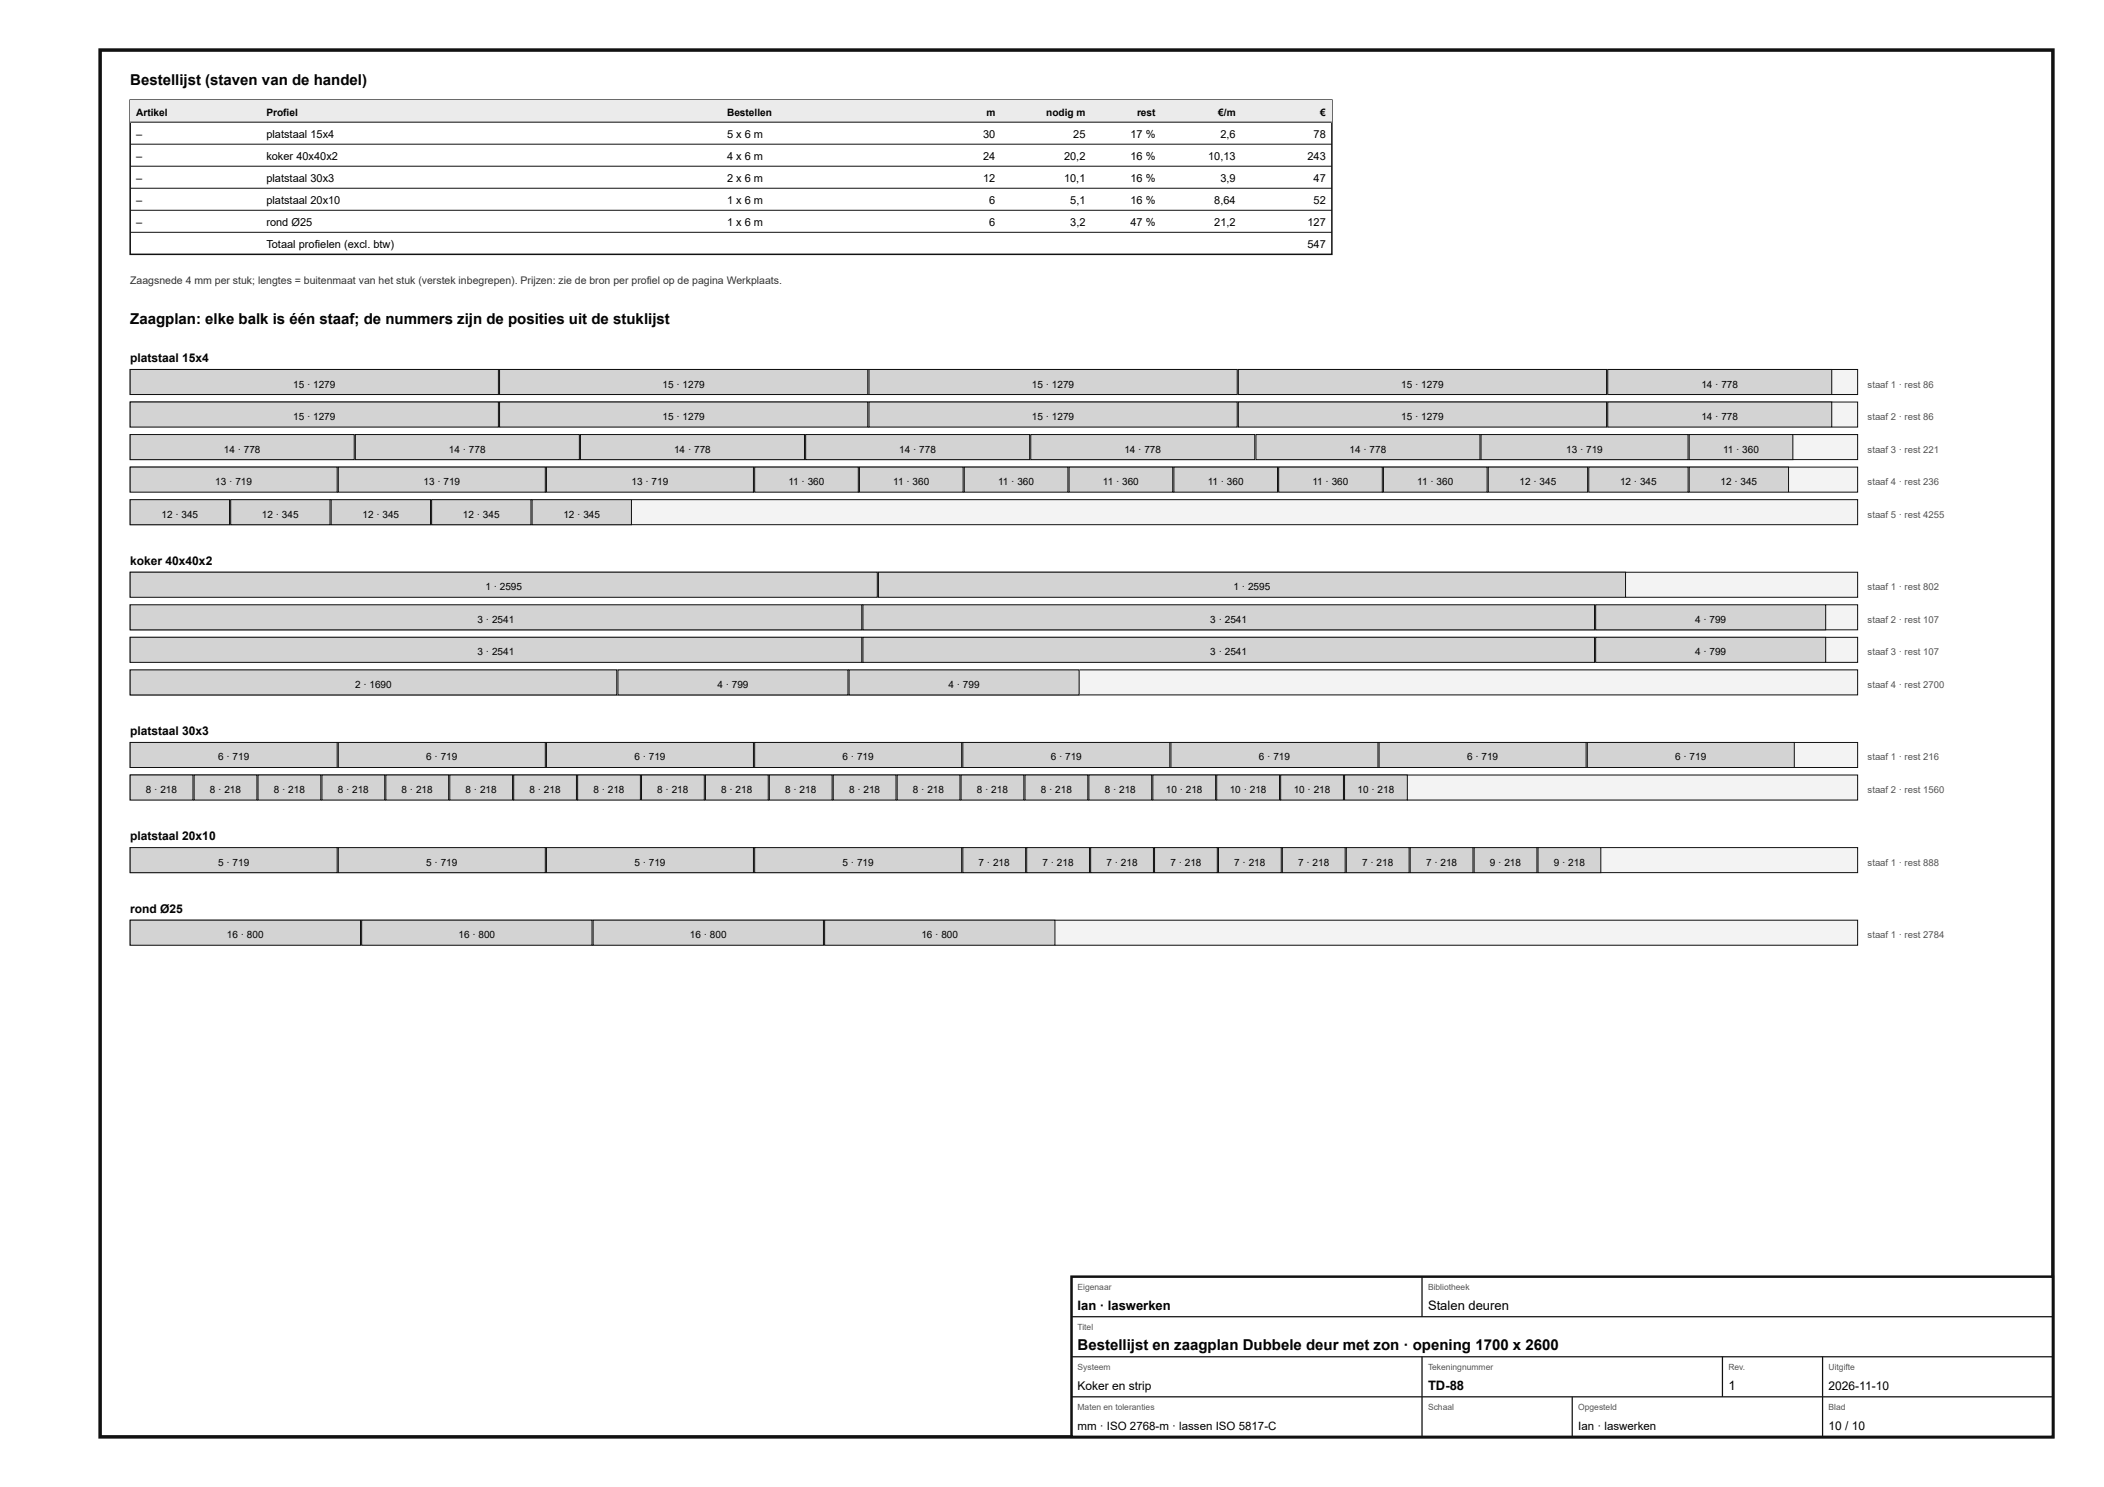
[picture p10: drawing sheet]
<svg xmlns="http://www.w3.org/2000/svg" width="420mm" height="297mm" viewBox="0 0 420 297" stroke-linecap="round" stroke-linejoin="round" font-family="sans-serif">
<defs><g id="words">
<g font-size="3">
<text x="26" y="17">Bestellijst (staven van de handel)</text>
<text x="26" y="64.8">Zaagplan: elke balk is één staaf; de nummers zijn de posities uit de stuklijst</text>
<text x="215.2" y="269.6">Bestellijst en zaagplan Dubbele deur met zon · opening 1700 x 2600</text>
</g>
<g font-size="2.6">
<text x="215.2" y="261.6">Ian · laswerken</text>
<text x="285.2" y="261.6">Stalen deuren</text>
<text x="285.2" y="277.6">TD-88</text>
<text x="345.2" y="277.6">1</text>
</g>
<g font-size="2.4">
<text x="26" y="72.3">platstaal 15x4</text>
<text x="26" y="112.8">koker 40x40x2</text>
<text x="26" y="146.8">platstaal 30x3</text>
<text x="26" y="167.8">platstaal 20x10</text>
<text x="26" y="182.3">rond Ø25</text>
<text x="215.2" y="277.6">Koker en strip</text>
<text x="365.2" y="277.6">2026-11-10</text>
<text x="365.2" y="285.6">10 / 10</text>
</g>
<g font-size="2.3">
<text x="215.2" y="285.6">mm · ISO 2768-m · lassen ISO 5817-C</text>
<text x="315.2" y="285.6">Ian · laswerken</text>
</g>
<g font-size="2.2">
<text x="27.2" y="27.5">–</text>
<text x="53.2" y="27.5">platstaal 15x4</text>
<text x="145.2" y="27.5">5 x 6 m</text>
<text x="196.3" y="27.5">30</text>
<text x="214.3" y="27.5">25</text>
<text x="225.8" y="27.5">17 %</text>
<text x="243.7" y="27.5">2,6</text>
<text x="262.3" y="27.5">78</text>
<text x="27.2" y="31.9">–</text>
<text x="53.2" y="31.9">koker 40x40x2</text>
<text x="145.2" y="31.9">4 x 6 m</text>
<text x="196.3" y="31.9">24</text>
<text x="212.5" y="31.9">20,2</text>
<text x="225.8" y="31.9">16 %</text>
<text x="241.3" y="31.9">10,13</text>
<text x="261.1" y="31.9">243</text>
<text x="27.2" y="36.3">–</text>
<text x="27.2" y="40.7">–</text>
<text x="53.2" y="36.3">platstaal 30x3</text>
<text x="53.2" y="40.7">platstaal 20x10</text>
<text x="145.2" y="36.3">2 x 6 m</text>
<text x="145.2" y="40.7">1 x 6 m</text>
<text x="196.3" y="36.3">12</text>
<text x="197.6" y="40.7">6</text>
<text x="212.5" y="36.3">10,1</text>
<text x="213.7" y="40.7">5,1</text>
<text x="225.8" y="36.3">16 %</text>
<text x="225.8" y="40.7">16 %</text>
<text x="242.5" y="40.7">8,64</text>
<text x="243.7" y="36.3">3,9</text>
<text x="262.3" y="36.3">47</text>
<text x="262.3" y="40.7">52</text>
<text x="27.2" y="45.1">–</text>
<text x="53.2" y="45.1">rond Ø25</text>
<text x="145.2" y="45.1">1 x 6 m</text>
<text x="197.6" y="45.1">6</text>
<text x="213.7" y="45.1">3,2</text>
<text x="225.8" y="45.1">47 %</text>
<text x="242.5" y="45.1">21,2</text>
<text x="261.1" y="45.1">127</text>
<text x="53.2" y="49.5">Totaal profielen (excl. btw)</text>
<text x="261.1" y="49.5">547</text>
</g>
<text font-size="2.1" fill="#333" x="26" y="56.8">Zaagsnede 4 mm per stuk; lengtes = buitenmaat van het stuk (verstek inbegrepen). Prijzen: zie de bron per profiel op de pagina Werkplaats.</text>
<g font-size="2">
<text x="27.2" y="23.1">Artikel</text>
<text x="53.2" y="23.1">Profiel</text>
<text x="145.2" y="23.1">Bestellen</text>
<text x="197" y="23.1">m</text>
<text x="208.9" y="23.1">nodig m</text>
<text x="227.1" y="23.1">rest</text>
<text x="243.3" y="23.1">€/m</text>
<text x="263.7" y="23.1">€</text>
<text x="58.5" y="77.4">15 · 1279</text>
<text x="132.3" y="77.4">15 · 1279</text>
<text x="206.1" y="77.4">15 · 1279</text>
<text x="279.9" y="77.4">15 · 1279</text>
<text x="339.8" y="77.4">14 · 778</text>
<text x="58.5" y="83.9">15 · 1279</text>
<text x="132.3" y="83.9">15 · 1279</text>
<text x="206.1" y="83.9">15 · 1279</text>
<text x="279.9" y="83.9">15 · 1279</text>
<text x="339.8" y="83.9">14 · 778</text>
<text x="44.7" y="90.4">14 · 778</text>
<text x="89.7" y="90.4">14 · 778</text>
<text x="134.6" y="90.4">14 · 778</text>
<text x="179.6" y="90.4">14 · 778</text>
<text x="224.6" y="90.4">14 · 778</text>
<text x="269.5" y="90.4">14 · 778</text>
<text x="312.8" y="90.4">13 · 719</text>
<text x="344.1" y="90.4">11 · 360</text>
<text x="43" y="96.9">13 · 719</text>
<text x="84.6" y="96.9">13 · 719</text>
<text x="126.1" y="96.9">13 · 719</text>
<text x="157.5" y="96.9">11 · 360</text>
<text x="178.4" y="96.9">11 · 360</text>
<text x="199.3" y="96.9">11 · 360</text>
<text x="220.3" y="96.9">11 · 360</text>
<text x="241.2" y="96.9">11 · 360</text>
<text x="262.1" y="96.9">11 · 360</text>
<text x="283.1" y="96.9">11 · 360</text>
<text x="303.5" y="96.9">12 · 345</text>
<text x="323.5" y="96.9">12 · 345</text>
<text x="343.6" y="96.9">12 · 345</text>
<text x="32.3" y="103.4">12 · 345</text>
<text x="52.3" y="103.4">12 · 345</text>
<text x="72.4" y="103.4">12 · 345</text>
<text x="92.5" y="103.4">12 · 345</text>
<text x="112.5" y="103.4">12 · 345</text>
<text x="96.9" y="117.9">1 · 2595</text>
<text x="246.4" y="117.9">1 · 2595</text>
<text x="95.4" y="124.4">3 · 2541</text>
<text x="241.7" y="124.4">3 · 2541</text>
<text x="338.5" y="124.4">4 · 799</text>
<text x="95.4" y="130.9">3 · 2541</text>
<text x="241.7" y="130.9">3 · 2541</text>
<text x="338.5" y="130.9">4 · 799</text>
<text x="70.9" y="137.4">2 · 1690</text>
<text x="143.3" y="137.4">4 · 799</text>
<text x="189.4" y="137.4">4 · 799</text>
<text x="43.6" y="151.9">6 · 719</text>
<text x="85.1" y="151.9">6 · 719</text>
<text x="126.7" y="151.9">6 · 719</text>
<text x="168.3" y="151.9">6 · 719</text>
<text x="209.8" y="151.9">6 · 719</text>
<text x="251.4" y="151.9">6 · 719</text>
<text x="293" y="151.9">6 · 719</text>
<text x="334.6" y="151.9">6 · 719</text>
<text x="29.2" y="158.4">8 · 218</text>
<text x="41.9" y="158.4">8 · 218</text>
<text x="54.7" y="158.4">8 · 218</text>
<text x="67.4" y="158.4">8 · 218</text>
<text x="80.2" y="158.4">8 · 218</text>
<text x="93" y="158.4">8 · 218</text>
<text x="105.7" y="158.4">8 · 218</text>
<text x="118.5" y="158.4">8 · 218</text>
<text x="131.3" y="158.4">8 · 218</text>
<text x="144" y="158.4">8 · 218</text>
<text x="156.8" y="158.4">8 · 218</text>
<text x="169.6" y="158.4">8 · 218</text>
<text x="182.3" y="158.4">8 · 218</text>
<text x="195.1" y="158.4">8 · 218</text>
<text x="207.9" y="158.4">8 · 218</text>
<text x="220.6" y="158.4">8 · 218</text>
<text x="232.8" y="158.4">10 · 218</text>
<text x="245.6" y="158.4">10 · 218</text>
<text x="258.4" y="158.4">10 · 218</text>
<text x="271.1" y="158.4">10 · 218</text>
<text x="43.6" y="172.9">5 · 719</text>
<text x="85.1" y="172.9">5 · 719</text>
<text x="126.7" y="172.9">5 · 719</text>
<text x="168.3" y="172.9">5 · 719</text>
<text x="195.4" y="172.9">7 · 218</text>
<text x="208.2" y="172.9">7 · 218</text>
<text x="221" y="172.9">7 · 218</text>
<text x="233.7" y="172.9">7 · 218</text>
<text x="246.5" y="172.9">7 · 218</text>
<text x="259.3" y="172.9">7 · 218</text>
<text x="272" y="172.9">7 · 218</text>
<text x="284.8" y="172.9">7 · 218</text>
<text x="297.6" y="172.9">9 · 218</text>
<text x="310.3" y="172.9">9 · 218</text>
<text x="45.3" y="187.4">16 · 800</text>
<text x="91.6" y="187.4">16 · 800</text>
<text x="137.8" y="187.4">16 · 800</text>
<text x="184" y="187.4">16 · 800</text>
</g>
<g font-size="1.9" fill="#555">
<text x="373" y="77.4">staaf 1 · rest 86</text>
<text x="373" y="83.9">staaf 2 · rest 86</text>
<text x="373" y="90.4">staaf 3 · rest 221</text>
<text x="373" y="96.9">staaf 4 · rest 236</text>
<text x="373" y="103.4">staaf 5 · rest 4255</text>
<text x="373" y="117.9">staaf 1 · rest 802</text>
<text x="373" y="124.4">staaf 2 · rest 107</text>
<text x="373" y="130.9">staaf 3 · rest 107</text>
<text x="373" y="137.4">staaf 4 · rest 2700</text>
<text x="373" y="151.9">staaf 1 · rest 216</text>
<text x="373" y="158.4">staaf 2 · rest 1560</text>
<text x="373" y="172.9">staaf 1 · rest 888</text>
<text x="373" y="187.4">staaf 1 · rest 2784</text>
</g>
<g font-size="1.7" fill="#555">
<text x="215.2" y="257.6">Eigenaar</text>
<text x="285.2" y="257.6">Bibliotheek</text>
<text x="215.2" y="265.6">Titel</text>
<text x="215.2" y="273.6">Systeem</text>
<text x="285.2" y="273.6">Tekeningnummer</text>
<text x="345.2" y="273.6">Rev.</text>
<text x="365.2" y="273.6">Uitgifte</text>
<text x="215.2" y="281.6">Maten en toleranties</text>
<text x="285.2" y="281.6">Schaal</text>
<text x="315.2" y="281.6">Opgesteld</text>
<text x="365.2" y="281.6">Blad</text>
</g>
</g></defs>
<path d="M20 10h390v277h-390z" fill="none" stroke="#111" stroke-width=".7" stroke-linecap="butt"/>
<path d="M26 20h240v30.8h-240z" fill="none" stroke="#111" stroke-width=".3"/>
<path d="M26 20h240v4.4h-240z" fill="#e9ecee"/>
<path d="M26 24.4h240M26 28.8h240M26 33.2h240M26 37.6h240M26 42h240M26 46.4h240" fill="none" stroke="#111" stroke-width=".2"/>
<path d="M26 73.8h345v5h-345z" fill="#f2f3f3"/>
<path d="M26 73.8h345v5h-345z" fill="none" stroke="#111" stroke-width=".2"/>
<path d="M26 73.8h73.5v5h-73.5z" fill="#cfd4d7"/>
<path d="M26 73.8h73.5v5h-73.5z" fill="none" stroke="#111" stroke-width=".2"/>
<path d="M99.8 73.8h73.5v5h-73.5z" fill="#cfd4d7"/>
<path d="M99.8 73.8h73.5v5h-73.5z" fill="none" stroke="#111" stroke-width=".2"/>
<path d="M173.5 73.8h73.6v5h-73.6z" fill="#cfd4d7"/>
<path d="M173.5 73.8h73.6v5h-73.6z" fill="none" stroke="#111" stroke-width=".2"/>
<path d="M247.3 73.8h73.6v5h-73.6z" fill="#cfd4d7"/>
<path d="M247.3 73.8h73.6v5h-73.6z" fill="none" stroke="#111" stroke-width=".2"/>
<path d="M321.1 73.8h44.7v5h-44.7z" fill="#cfd4d7"/>
<path d="M321.1 73.8h44.7v5h-44.7z" fill="none" stroke="#111" stroke-width=".2"/>
<path d="M26 80.3h345v5h-345z" fill="#f2f3f3"/>
<path d="M26 80.3h345v5h-345z" fill="none" stroke="#111" stroke-width=".2"/>
<path d="M26 80.3h73.5v5h-73.5z" fill="#cfd4d7"/>
<path d="M26 80.3h73.5v5h-73.5z" fill="none" stroke="#111" stroke-width=".2"/>
<path d="M99.8 80.3h73.5v5h-73.5z" fill="#cfd4d7"/>
<path d="M99.8 80.3h73.5v5h-73.5z" fill="none" stroke="#111" stroke-width=".2"/>
<path d="M173.5 80.3h73.6v5h-73.6z" fill="#cfd4d7"/>
<path d="M173.5 80.3h73.6v5h-73.6z" fill="none" stroke="#111" stroke-width=".2"/>
<path d="M247.3 80.3h73.6v5h-73.6z" fill="#cfd4d7"/>
<path d="M247.3 80.3h73.6v5h-73.6z" fill="none" stroke="#111" stroke-width=".2"/>
<path d="M321.1 80.3h44.7v5h-44.7z" fill="#cfd4d7"/>
<path d="M321.1 80.3h44.7v5h-44.7z" fill="none" stroke="#111" stroke-width=".2"/>
<path d="M26 86.8h345v5h-345z" fill="#f2f3f3"/>
<path d="M26 86.8h345v5h-345z" fill="none" stroke="#111" stroke-width=".2"/>
<path d="M26 86.8h44.7v5h-44.7z" fill="#cfd4d7"/>
<path d="M26 86.8h44.7v5h-44.7z" fill="none" stroke="#111" stroke-width=".2"/>
<path d="M71 86.8h44.7v5h-44.7z" fill="#cfd4d7"/>
<path d="M71 86.8h44.7v5h-44.7z" fill="none" stroke="#111" stroke-width=".2"/>
<path d="M115.9 86.8h44.8v5h-44.8z" fill="#cfd4d7"/>
<path d="M115.9 86.8h44.8v5h-44.8z" fill="none" stroke="#111" stroke-width=".2"/>
<path d="M160.9 86.8h44.7v5h-44.7z" fill="#cfd4d7"/>
<path d="M160.9 86.8h44.7v5h-44.7z" fill="none" stroke="#111" stroke-width=".2"/>
<path d="M205.9 86.8h44.7v5h-44.7z" fill="#cfd4d7"/>
<path d="M205.9 86.8h44.7v5h-44.7z" fill="none" stroke="#111" stroke-width=".2"/>
<path d="M250.8 86.8h44.8v5h-44.8z" fill="#cfd4d7"/>
<path d="M250.8 86.8h44.8v5h-44.8z" fill="none" stroke="#111" stroke-width=".2"/>
<path d="M295.8 86.8h41.3v5h-41.3z" fill="#cfd4d7"/>
<path d="M295.8 86.8h41.3v5h-41.3z" fill="none" stroke="#111" stroke-width=".2"/>
<path d="M337.4 86.8h20.7v5h-20.7z" fill="#cfd4d7"/>
<path d="M337.4 86.8h20.7v5h-20.7z" fill="none" stroke="#111" stroke-width=".2"/>
<path d="M26 93.3h345v5h-345z" fill="#f2f3f3"/>
<path d="M26 93.3h345v5h-345z" fill="none" stroke="#111" stroke-width=".2"/>
<path d="M26 93.3h41.3v5h-41.3z" fill="#cfd4d7"/>
<path d="M26 93.3h41.3v5h-41.3z" fill="none" stroke="#111" stroke-width=".2"/>
<path d="M67.6 93.3h41.3v5h-41.3z" fill="#cfd4d7"/>
<path d="M67.6 93.3h41.3v5h-41.3z" fill="none" stroke="#111" stroke-width=".2"/>
<path d="M109.1 93.3h41.4v5h-41.4z" fill="#cfd4d7"/>
<path d="M109.1 93.3h41.4v5h-41.4z" fill="none" stroke="#111" stroke-width=".2"/>
<path d="M150.7 93.3h20.7v5h-20.7z" fill="#cfd4d7"/>
<path d="M150.7 93.3h20.7v5h-20.7z" fill="none" stroke="#111" stroke-width=".2"/>
<path d="M171.6 93.3h20.7v5h-20.7z" fill="#cfd4d7"/>
<path d="M171.6 93.3h20.7v5h-20.7z" fill="none" stroke="#111" stroke-width=".2"/>
<path d="M192.6 93.3h20.7v5h-20.7z" fill="#cfd4d7"/>
<path d="M192.6 93.3h20.7v5h-20.7z" fill="none" stroke="#111" stroke-width=".2"/>
<path d="M213.5 93.3h20.7v5h-20.7z" fill="#cfd4d7"/>
<path d="M213.5 93.3h20.7v5h-20.7z" fill="none" stroke="#111" stroke-width=".2"/>
<path d="M234.4 93.3h20.7v5h-20.7z" fill="#cfd4d7"/>
<path d="M234.4 93.3h20.7v5h-20.7z" fill="none" stroke="#111" stroke-width=".2"/>
<path d="M255.4 93.3h20.7v5h-20.7z" fill="#cfd4d7"/>
<path d="M255.4 93.3h20.7v5h-20.7z" fill="none" stroke="#111" stroke-width=".2"/>
<path d="M276.3 93.3h20.7v5h-20.7z" fill="#cfd4d7"/>
<path d="M276.3 93.3h20.7v5h-20.7z" fill="none" stroke="#111" stroke-width=".2"/>
<path d="M297.2 93.3h19.9v5h-19.9z" fill="#cfd4d7"/>
<path d="M297.2 93.3h19.9v5h-19.9z" fill="none" stroke="#111" stroke-width=".2"/>
<path d="M317.3 93.3h19.8v5h-19.8z" fill="#cfd4d7"/>
<path d="M317.3 93.3h19.8v5h-19.8z" fill="none" stroke="#111" stroke-width=".2"/>
<path d="M337.4 93.3h19.8v5h-19.8z" fill="#cfd4d7"/>
<path d="M337.4 93.3h19.8v5h-19.8z" fill="none" stroke="#111" stroke-width=".2"/>
<path d="M26 99.8h345v5h-345z" fill="#f2f3f3"/>
<path d="M26 99.8h345v5h-345z" fill="none" stroke="#111" stroke-width=".2"/>
<path d="M26 99.8h19.8v5h-19.8z" fill="#cfd4d7"/>
<path d="M26 99.8h19.8v5h-19.8z" fill="none" stroke="#111" stroke-width=".2"/>
<path d="M46.1 99.8h19.8v5h-19.8z" fill="#cfd4d7"/>
<path d="M46.1 99.8h19.8v5h-19.8z" fill="none" stroke="#111" stroke-width=".2"/>
<path d="M66.1 99.8h19.9v5h-19.9z" fill="#cfd4d7"/>
<path d="M66.1 99.8h19.9v5h-19.9z" fill="none" stroke="#111" stroke-width=".2"/>
<path d="M86.2 99.8h19.8v5h-19.8z" fill="#cfd4d7"/>
<path d="M86.2 99.8h19.8v5h-19.8z" fill="none" stroke="#111" stroke-width=".2"/>
<path d="M106.3 99.8h19.8v5h-19.8z" fill="#cfd4d7"/>
<path d="M106.3 99.8h19.8v5h-19.8z" fill="none" stroke="#111" stroke-width=".2"/>
<path d="M26 114.3h345v5h-345z" fill="#f2f3f3"/>
<path d="M26 114.3h345v5h-345z" fill="none" stroke="#111" stroke-width=".2"/>
<path d="M26 114.3h149.2v5h-149.2z" fill="#cfd4d7"/>
<path d="M26 114.3h149.2v5h-149.2z" fill="none" stroke="#111" stroke-width=".2"/>
<path d="M175.4 114.3h149.2v5h-149.2z" fill="#cfd4d7"/>
<path d="M175.4 114.3h149.2v5h-149.2z" fill="none" stroke="#111" stroke-width=".2"/>
<path d="M26 120.8h345v5h-345z" fill="#f2f3f3"/>
<path d="M26 120.8h345v5h-345z" fill="none" stroke="#111" stroke-width=".2"/>
<path d="M26 120.8h146.1v5h-146.1z" fill="#cfd4d7"/>
<path d="M26 120.8h146.1v5h-146.1z" fill="none" stroke="#111" stroke-width=".2"/>
<path d="M172.3 120.8h146.1v5h-146.1z" fill="#cfd4d7"/>
<path d="M172.3 120.8h146.1v5h-146.1z" fill="none" stroke="#111" stroke-width=".2"/>
<path d="M318.7 120.8h45.9v5h-45.9z" fill="#cfd4d7"/>
<path d="M318.7 120.8h45.9v5h-45.9z" fill="none" stroke="#111" stroke-width=".2"/>
<path d="M26 127.3h345v5h-345z" fill="#f2f3f3"/>
<path d="M26 127.3h345v5h-345z" fill="none" stroke="#111" stroke-width=".2"/>
<path d="M26 127.3h146.1v5h-146.1z" fill="#cfd4d7"/>
<path d="M26 127.3h146.1v5h-146.1z" fill="none" stroke="#111" stroke-width=".2"/>
<path d="M172.3 127.3h146.1v5h-146.1z" fill="#cfd4d7"/>
<path d="M172.3 127.3h146.1v5h-146.1z" fill="none" stroke="#111" stroke-width=".2"/>
<path d="M318.7 127.3h45.9v5h-45.9z" fill="#cfd4d7"/>
<path d="M318.7 127.3h45.9v5h-45.9z" fill="none" stroke="#111" stroke-width=".2"/>
<path d="M26 133.8h345v5h-345z" fill="#f2f3f3"/>
<path d="M26 133.8h345v5h-345z" fill="none" stroke="#111" stroke-width=".2"/>
<path d="M26 133.8h97.2v5h-97.2z" fill="#cfd4d7"/>
<path d="M26 133.8h97.2v5h-97.2z" fill="none" stroke="#111" stroke-width=".2"/>
<path d="M123.4 133.8h45.9v5h-45.9z" fill="#cfd4d7"/>
<path d="M123.4 133.8h45.9v5h-45.9z" fill="none" stroke="#111" stroke-width=".2"/>
<path d="M169.6 133.8h45.9v5h-45.9z" fill="#cfd4d7"/>
<path d="M169.6 133.8h45.9v5h-45.9z" fill="none" stroke="#111" stroke-width=".2"/>
<path d="M26 148.3h345v5h-345z" fill="#f2f3f3"/>
<path d="M26 148.3h345v5h-345z" fill="none" stroke="#111" stroke-width=".2"/>
<path d="M26 148.3h41.3v5h-41.3z" fill="#cfd4d7"/>
<path d="M26 148.3h41.3v5h-41.3z" fill="none" stroke="#111" stroke-width=".2"/>
<path d="M67.6 148.3h41.3v5h-41.3z" fill="#cfd4d7"/>
<path d="M67.6 148.3h41.3v5h-41.3z" fill="none" stroke="#111" stroke-width=".2"/>
<path d="M109.1 148.3h41.4v5h-41.4z" fill="#cfd4d7"/>
<path d="M109.1 148.3h41.4v5h-41.4z" fill="none" stroke="#111" stroke-width=".2"/>
<path d="M150.7 148.3h41.4v5h-41.4z" fill="#cfd4d7"/>
<path d="M150.7 148.3h41.4v5h-41.4z" fill="none" stroke="#111" stroke-width=".2"/>
<path d="M192.3 148.3h41.3v5h-41.3z" fill="#cfd4d7"/>
<path d="M192.3 148.3h41.3v5h-41.3z" fill="none" stroke="#111" stroke-width=".2"/>
<path d="M233.9 148.3h41.3v5h-41.3z" fill="#cfd4d7"/>
<path d="M233.9 148.3h41.3v5h-41.3z" fill="none" stroke="#111" stroke-width=".2"/>
<path d="M275.4 148.3h41.4v5h-41.4z" fill="#cfd4d7"/>
<path d="M275.4 148.3h41.4v5h-41.4z" fill="none" stroke="#111" stroke-width=".2"/>
<path d="M317 148.3h41.3v5h-41.3z" fill="#cfd4d7"/>
<path d="M317 148.3h41.3v5h-41.3z" fill="none" stroke="#111" stroke-width=".2"/>
<path d="M26 154.8h345v5h-345z" fill="#f2f3f3"/>
<path d="M26 154.8h345v5h-345z" fill="none" stroke="#111" stroke-width=".2"/>
<path d="M26 154.8h12.5v5h-12.5z" fill="#cfd4d7"/>
<path d="M26 154.8h12.5v5h-12.5z" fill="none" stroke="#111" stroke-width=".2"/>
<path d="M38.8 154.8h12.5v5h-12.5z" fill="#cfd4d7"/>
<path d="M38.8 154.8h12.5v5h-12.5z" fill="none" stroke="#111" stroke-width=".2"/>
<path d="M51.5 154.8h12.6v5h-12.6z" fill="#cfd4d7"/>
<path d="M51.5 154.8h12.6v5h-12.6z" fill="none" stroke="#111" stroke-width=".2"/>
<path d="M64.3 154.8h12.5v5h-12.5z" fill="#cfd4d7"/>
<path d="M64.3 154.8h12.5v5h-12.5z" fill="none" stroke="#111" stroke-width=".2"/>
<path d="M77.1 154.8h12.5v5h-12.5z" fill="#cfd4d7"/>
<path d="M77.1 154.8h12.5v5h-12.5z" fill="none" stroke="#111" stroke-width=".2"/>
<path d="M89.8 154.8h12.6v5h-12.6z" fill="#cfd4d7"/>
<path d="M89.8 154.8h12.6v5h-12.6z" fill="none" stroke="#111" stroke-width=".2"/>
<path d="M102.6 154.8h12.5v5h-12.5z" fill="#cfd4d7"/>
<path d="M102.6 154.8h12.5v5h-12.5z" fill="none" stroke="#111" stroke-width=".2"/>
<path d="M115.4 154.8h12.5v5h-12.5z" fill="#cfd4d7"/>
<path d="M115.4 154.8h12.5v5h-12.5z" fill="none" stroke="#111" stroke-width=".2"/>
<path d="M128.1 154.8h12.6v5h-12.6z" fill="#cfd4d7"/>
<path d="M128.1 154.8h12.6v5h-12.6z" fill="none" stroke="#111" stroke-width=".2"/>
<path d="M140.9 154.8h12.5v5h-12.5z" fill="#cfd4d7"/>
<path d="M140.9 154.8h12.5v5h-12.5z" fill="none" stroke="#111" stroke-width=".2"/>
<path d="M153.6 154.8h12.6v5h-12.6z" fill="#cfd4d7"/>
<path d="M153.6 154.8h12.6v5h-12.6z" fill="none" stroke="#111" stroke-width=".2"/>
<path d="M166.4 154.8h12.5v5h-12.5z" fill="#cfd4d7"/>
<path d="M166.4 154.8h12.5v5h-12.5z" fill="none" stroke="#111" stroke-width=".2"/>
<path d="M179.2 154.8h12.5v5h-12.5z" fill="#cfd4d7"/>
<path d="M179.2 154.8h12.5v5h-12.5z" fill="none" stroke="#111" stroke-width=".2"/>
<path d="M191.9 154.8h12.6v5h-12.6z" fill="#cfd4d7"/>
<path d="M191.9 154.8h12.6v5h-12.6z" fill="none" stroke="#111" stroke-width=".2"/>
<path d="M204.7 154.8h12.5v5h-12.5z" fill="#cfd4d7"/>
<path d="M204.7 154.8h12.5v5h-12.5z" fill="none" stroke="#111" stroke-width=".2"/>
<path d="M217.5 154.8h12.5v5h-12.5z" fill="#cfd4d7"/>
<path d="M217.5 154.8h12.5v5h-12.5z" fill="none" stroke="#111" stroke-width=".2"/>
<path d="M230.2 154.8h12.6v5h-12.6z" fill="#cfd4d7"/>
<path d="M230.2 154.8h12.6v5h-12.6z" fill="none" stroke="#111" stroke-width=".2"/>
<path d="M243 154.8h12.5v5h-12.5z" fill="#cfd4d7"/>
<path d="M243 154.8h12.5v5h-12.5z" fill="none" stroke="#111" stroke-width=".2"/>
<path d="M255.8 154.8h12.5v5h-12.5z" fill="#cfd4d7"/>
<path d="M255.8 154.8h12.5v5h-12.5z" fill="none" stroke="#111" stroke-width=".2"/>
<path d="M268.5 154.8h12.6v5h-12.6z" fill="#cfd4d7"/>
<path d="M268.5 154.8h12.6v5h-12.6z" fill="none" stroke="#111" stroke-width=".2"/>
<path d="M26 169.3h345v5h-345z" fill="#f2f3f3"/>
<path d="M26 169.3h345v5h-345z" fill="none" stroke="#111" stroke-width=".2"/>
<path d="M26 169.3h41.3v5h-41.3z" fill="#cfd4d7"/>
<path d="M26 169.3h41.3v5h-41.3z" fill="none" stroke="#111" stroke-width=".2"/>
<path d="M67.6 169.3h41.3v5h-41.3z" fill="#cfd4d7"/>
<path d="M67.6 169.3h41.3v5h-41.3z" fill="none" stroke="#111" stroke-width=".2"/>
<path d="M109.1 169.3h41.4v5h-41.4z" fill="#cfd4d7"/>
<path d="M109.1 169.3h41.4v5h-41.4z" fill="none" stroke="#111" stroke-width=".2"/>
<path d="M150.7 169.3h41.4v5h-41.4z" fill="#cfd4d7"/>
<path d="M150.7 169.3h41.4v5h-41.4z" fill="none" stroke="#111" stroke-width=".2"/>
<path d="M192.3 169.3h12.5v5h-12.5z" fill="#cfd4d7"/>
<path d="M192.3 169.3h12.5v5h-12.5z" fill="none" stroke="#111" stroke-width=".2"/>
<path d="M205 169.3h12.6v5h-12.6z" fill="#cfd4d7"/>
<path d="M205 169.3h12.6v5h-12.6z" fill="none" stroke="#111" stroke-width=".2"/>
<path d="M217.8 169.3h12.6v5h-12.6z" fill="#cfd4d7"/>
<path d="M217.8 169.3h12.6v5h-12.6z" fill="none" stroke="#111" stroke-width=".2"/>
<path d="M230.6 169.3h12.5v5h-12.5z" fill="#cfd4d7"/>
<path d="M230.6 169.3h12.5v5h-12.5z" fill="none" stroke="#111" stroke-width=".2"/>
<path d="M243.3 169.3h12.6v5h-12.6z" fill="#cfd4d7"/>
<path d="M243.3 169.3h12.6v5h-12.6z" fill="none" stroke="#111" stroke-width=".2"/>
<path d="M256.1 169.3h12.5v5h-12.5z" fill="#cfd4d7"/>
<path d="M256.1 169.3h12.5v5h-12.5z" fill="none" stroke="#111" stroke-width=".2"/>
<path d="M268.9 169.3h12.5v5h-12.5z" fill="#cfd4d7"/>
<path d="M268.9 169.3h12.5v5h-12.5z" fill="none" stroke="#111" stroke-width=".2"/>
<path d="M281.6 169.3h12.6v5h-12.6z" fill="#cfd4d7"/>
<path d="M281.6 169.3h12.6v5h-12.6z" fill="none" stroke="#111" stroke-width=".2"/>
<path d="M294.4 169.3h12.5v5h-12.5z" fill="#cfd4d7"/>
<path d="M294.4 169.3h12.5v5h-12.5z" fill="none" stroke="#111" stroke-width=".2"/>
<path d="M307.2 169.3h12.5v5h-12.5z" fill="#cfd4d7"/>
<path d="M307.2 169.3h12.5v5h-12.5z" fill="none" stroke="#111" stroke-width=".2"/>
<path d="M26 183.8h345v5h-345z" fill="#f2f3f3"/>
<path d="M26 183.8h345v5h-345z" fill="none" stroke="#111" stroke-width=".2"/>
<path d="M26 183.8h46v5h-46z" fill="#cfd4d7"/>
<path d="M26 183.8h46v5h-46z" fill="none" stroke="#111" stroke-width=".2"/>
<path d="M72.2 183.8h46v5h-46z" fill="#cfd4d7"/>
<path d="M72.2 183.8h46v5h-46z" fill="none" stroke="#111" stroke-width=".2"/>
<path d="M118.5 183.8h46v5h-46z" fill="#cfd4d7"/>
<path d="M118.5 183.8h46v5h-46z" fill="none" stroke="#111" stroke-width=".2"/>
<path d="M164.7 183.8h46v5h-46z" fill="#cfd4d7"/>
<path d="M164.7 183.8h46v5h-46z" fill="none" stroke="#111" stroke-width=".2"/>
<path d="M214 255h196v32h-196z" fill="#fff"/>
<path d="M214 255h196v32h-196z" fill="none" stroke="#111" stroke-width=".5"/>
<path d="M284 255v8M214 263h196M214 271h196M214 279h196M284 271v16M314 279v8M344 271v8M364 271v16" fill="none" stroke="#111" stroke-width=".25"/>
<use href="#words"/>
</svg>
